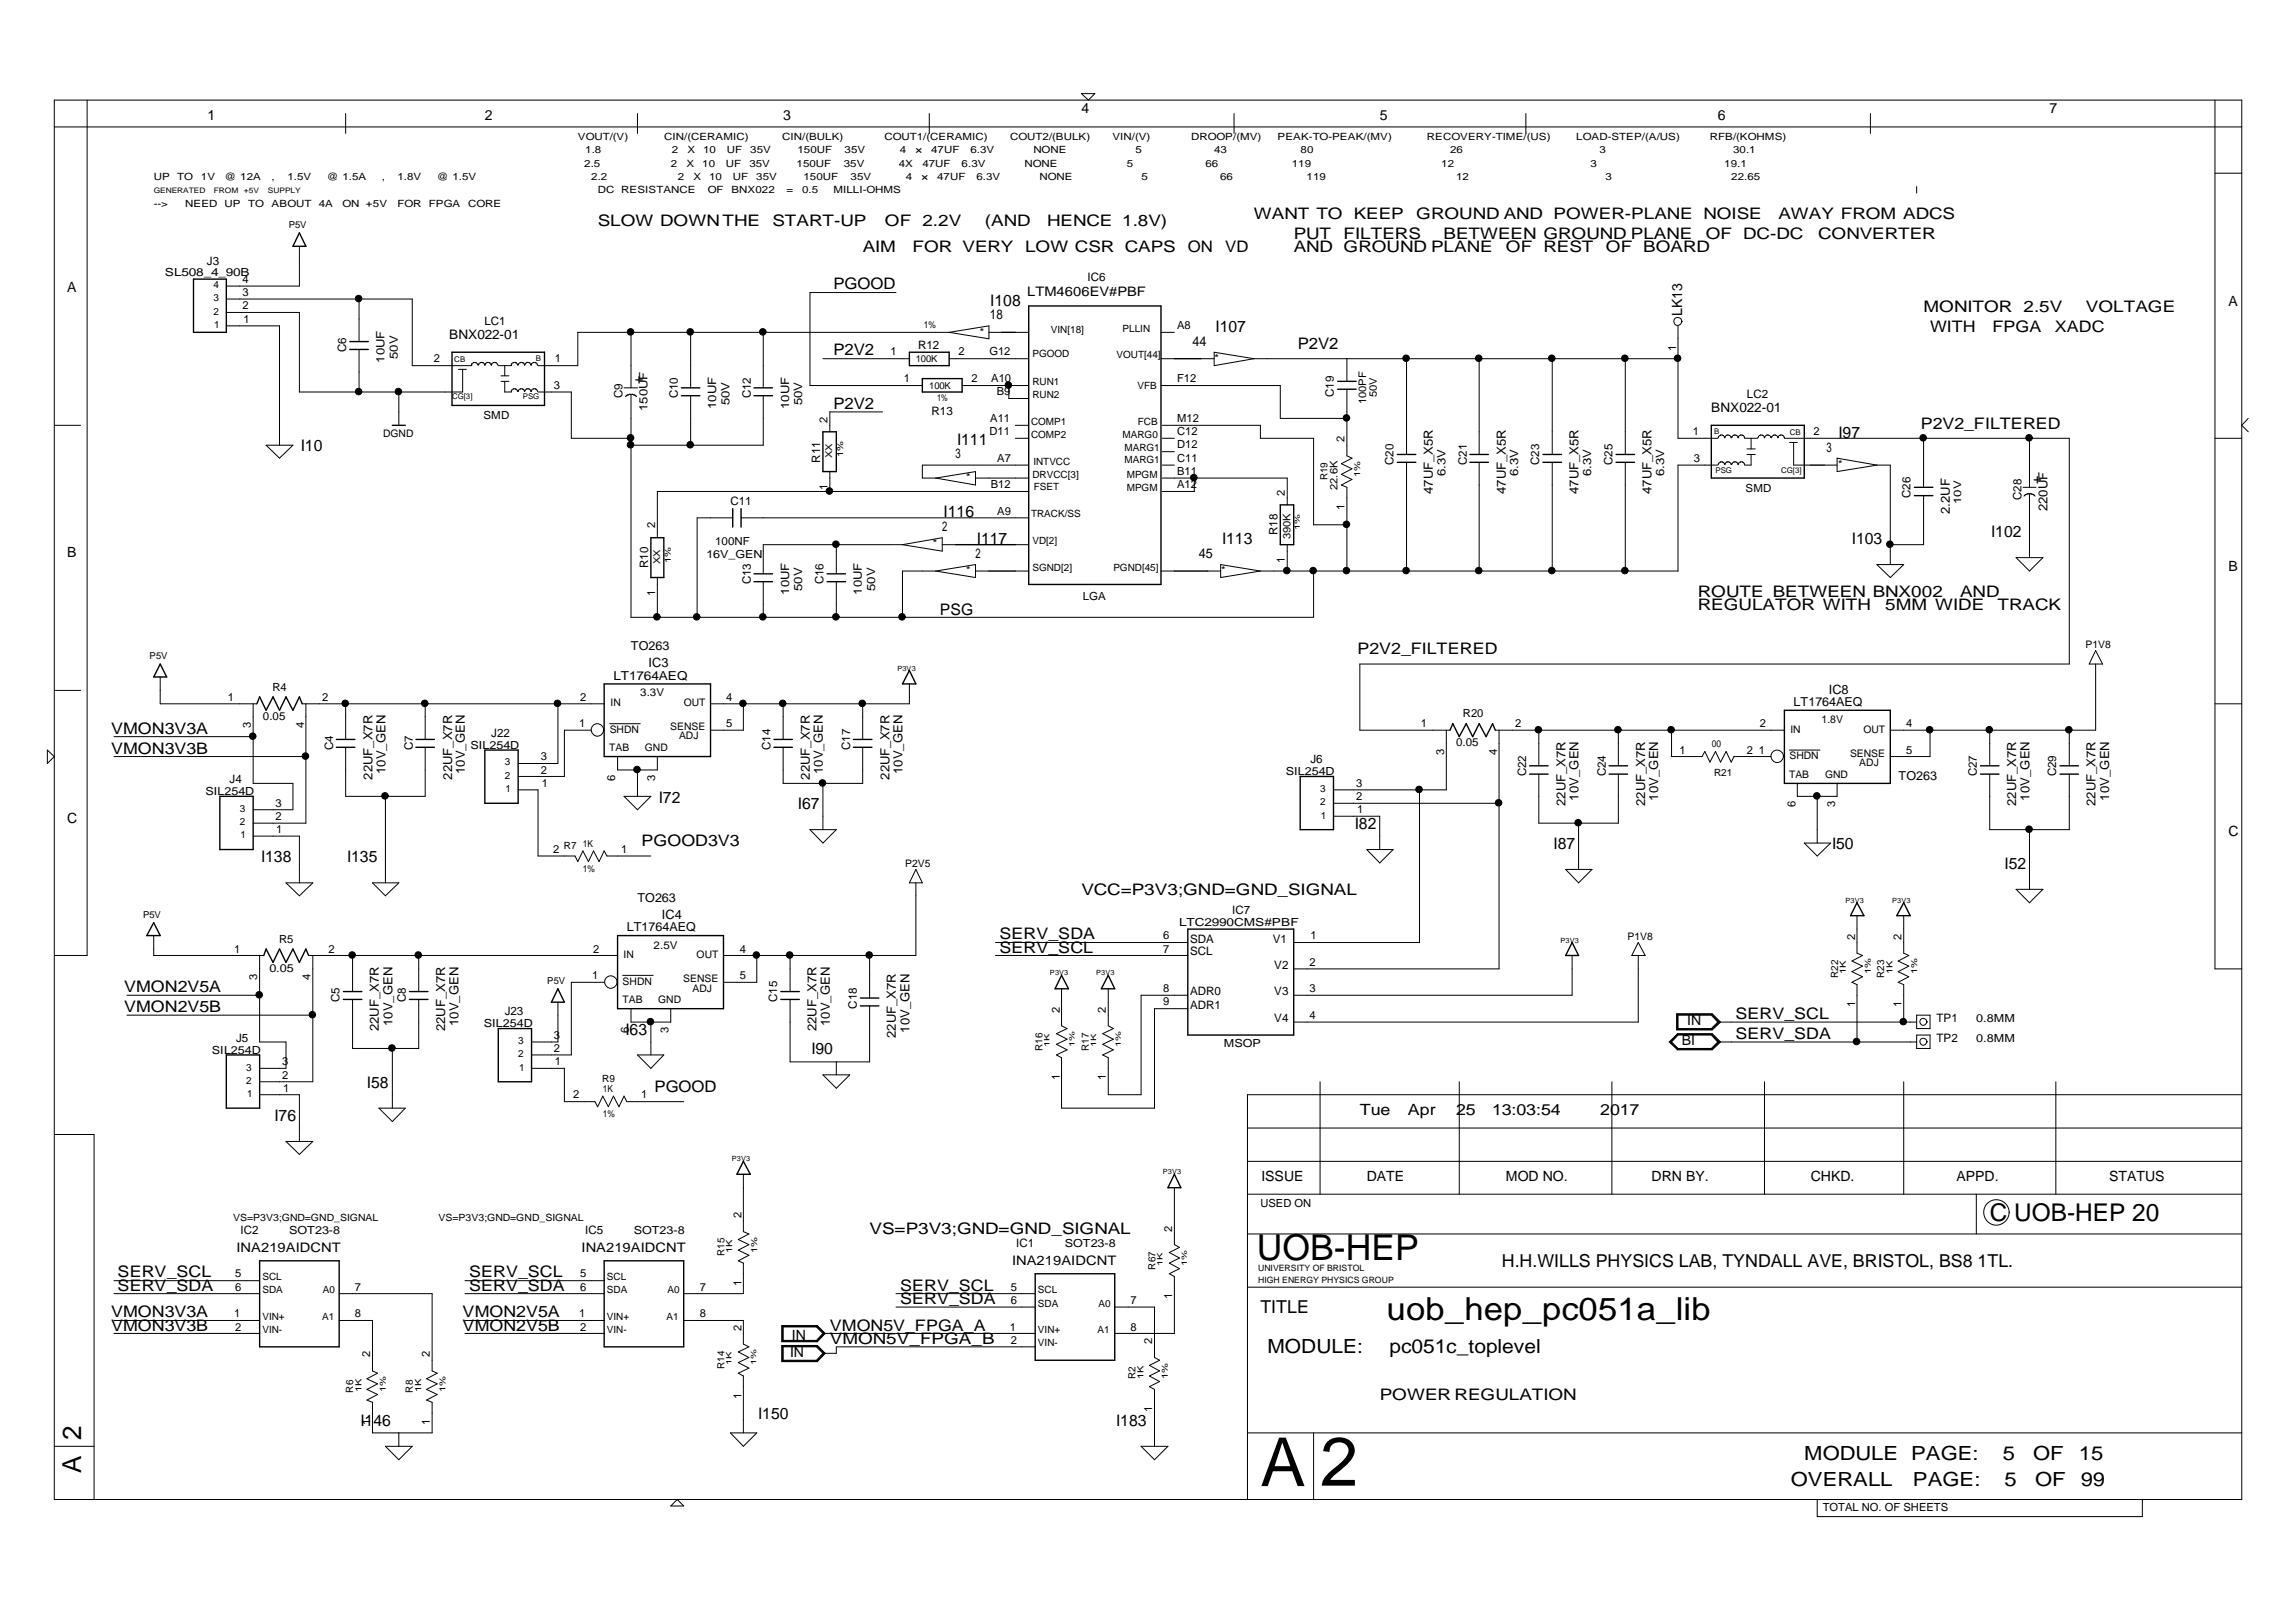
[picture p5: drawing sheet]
<svg xmlns="http://www.w3.org/2000/svg" width="420mm" height="297mm" viewBox="0 0 420 297" stroke-linecap="round" stroke-linejoin="round" font-family="sans-serif">
<defs><g id="words">
<text font-size="12.6" x="241.7" y="271.9">2</text>
<text font-size="12.4" x="230.8" y="272">A</text>
<text font-size="6.5" x="230.1" y="230.7">UOB-HEP</text>
<text font-size="5.8" x="253.9" y="241.7">uob_hep_pc051a_lib</text>
<g font-size="4.8">
<text x="14.9" y="263.5" transform="rotate(-90 14.9 263.5)">2</text>
<text x="14.9" y="269.5" transform="rotate(-90 14.9 269.5)">A</text>
</g>
<text font-size="4.5" x="364.3" y="223.4">C UOB-HEP 20</text>
<g font-size="3.6">
<text x="232" y="247.7">MODULE:</text>
<text x="254.4" y="247.7">pc051c_toplevel</text>
<text x="330.3" y="267.2">MODULE PAGE:</text>
<text x="366.6" y="267.2">5</text>
<text x="372.2" y="267.2">OF</text>
<text x="380.6" y="267.2">15</text>
<text x="327.9" y="272">OVERALL</text>
<text x="350.2" y="272">PAGE:</text>
<text x="367" y="272">5</text>
<text x="372.6" y="272">OF</text>
<text x="380.9" y="272">99</text>
</g>
<g font-size="3.3">
<text x="274.9" y="231.9">H.H.WILLS PHYSICS LAB, TYNDALL AVE, BRISTOL, BS8 1TL.</text>
<text x="230.8" y="240.3">TITLE</text>
</g>
<g font-size="2.9">
<text x="109.4" y="41.4">SLOW DOWNTHE</text>
<text x="141.4" y="41.4">START-UP</text>
<text x="162" y="41.4">OF</text>
<text x="168.9" y="41.4">2.2V</text>
<text x="180.3" y="41.4">(AND</text>
<text x="191.7" y="41.4">HENCE 1.8V)</text>
<text x="229.6" y="40.1">WANT TO</text>
<text x="247.9" y="40.1">KEEP</text>
<text x="259.3" y="40.1">GROUND AND POWER-PLANE NOISE</text>
<text x="325.6" y="40.1">AWAY FROM ADCS</text>
<text x="157.9" y="46.2">AIM</text>
<text x="167.1" y="46.2">FOR VERY</text>
<text x="187.7" y="46.2">LOW CSR CAPS</text>
<text x="217.5" y="46.2">ON</text>
<text x="224.3" y="46.2">VD</text>
<text x="236.8" y="46.2">AND GROUND PLANE</text>
<text x="236.8" y="43.7">PUT</text>
<text x="246" y="43.7">FILTERS</text>
<text x="264.3" y="43.7">BETWEEN GROUND PLANE</text>
<text x="275.7" y="46.2">OF</text>
<text x="282.6" y="46.2">REST</text>
<text x="294" y="46.2">OF</text>
<text x="300.9" y="46.2">BOARD</text>
<text x="312.3" y="43.7">OF</text>
<text x="319.1" y="43.7">DC-DC</text>
<text x="332.9" y="43.7">CONVERTER</text>
<text x="152.6" y="53">PGOOD</text>
<text x="181.3" y="55.9">I108</text>
<text x="352.2" y="57.1">MONITOR 2.5V</text>
<text x="381.9" y="57.1">VOLTAGE</text>
<text x="152.6" y="65.1">P2V2</text>
<text x="222.5" y="60.7">I107</text>
<text x="237.6" y="63.9">P2V2</text>
<text x="353.3" y="60.7">WITH</text>
<text x="364.8" y="60.7">FPGA</text>
<text x="376.2" y="60.7">XADC</text>
<text x="152.6" y="74.8">P2V2</text>
<text x="55.1" y="82.6">I10</text>
<text x="175.2" y="81.4">I111</text>
<text x="336.6" y="80.1">I97</text>
<text x="351.7" y="78.4">P2V2_FILTERED</text>
<text x="172.8" y="94.7">I116</text>
<text x="178.8" y="99.6">I117</text>
<text x="223.7" y="99.6">I113</text>
<text x="339" y="99.6">I103</text>
<text x="364.5" y="98.3">I102</text>
<text x="172.1" y="112.5">PSG</text>
<text x="310.8" y="111.7">REGULATOR WITH</text>
<text x="310.8" y="109.3">ROUTE BETWEEN BNX002</text>
<text x="345.1" y="111.7">5MM WIDE</text>
<text x="358.9" y="109.3">AND</text>
<text x="365.7" y="111.7">TRACK</text>
<text x="248.5" y="119.8">P2V2_FILTERED</text>
<text x="20.4" y="138">VMON3V3B</text>
<text x="20.4" y="134.3">VMON3V3A</text>
<text x="120.6" y="146.9">I72</text>
<text x="146.1" y="148.1">I67</text>
<text x="117.5" y="154.9">PGOOD3V3</text>
<text x="248" y="151.8">I82</text>
<text x="284.4" y="155.4">I87</text>
<text x="335.4" y="155.4">I50</text>
<text x="47.8" y="157.9">I138</text>
<text x="63.5" y="157.9">I135</text>
<text x="367" y="159">I52</text>
<text x="198" y="163.9">VCC=P3V3;GND=GND_SIGNAL</text>
<text x="183" y="171.9">SERV_SDA</text>
<text x="183" y="174.4">SERV_SCL</text>
<text x="22.7" y="181.6">VMON2V5A</text>
<text x="22.7" y="185.3">VMON2V5B</text>
<text x="114.5" y="189.3">I63</text>
<text x="317.7" y="190.1">SERV_SDA</text>
<text x="317.7" y="186.5">SERV_SCL</text>
<text x="148.5" y="193">I90</text>
<text x="67.2" y="199.1">I58</text>
<text x="119.8" y="199.8">PGOOD</text>
<text x="50.2" y="205.2">I76</text>
<text x="159.2" y="225.8">VS=P3V3;GND=GND_SIGNAL</text>
<text x="21.5" y="233.8">SERV_SCL</text>
<text x="85.9" y="233.8">SERV_SCL</text>
<text x="21.5" y="236.3">SERV_SDA</text>
<text x="85.9" y="236.3">SERV_SDA</text>
<text x="164.8" y="236.3">SERV_SCL</text>
<text x="164.8" y="238.6">SERV_SDA</text>
<text x="20.4" y="243.5">VMON3V3B</text>
<text x="20.4" y="241.1">VMON3V3A</text>
<text x="84.7" y="243.5">VMON2V5B</text>
<text x="84.7" y="241.1">VMON2V5A</text>
<text x="151.9" y="243.5">VMON5V_FPGA_A</text>
<text x="151.9" y="245.9">VMON5V_FPGA_B</text>
<text x="252.6" y="256.2">POWER REGULATION</text>
<text x="66" y="261">I146</text>
<text x="138.8" y="259.8">I150</text>
<text x="204.3" y="261">I183</text>
</g>
<g font-size="2.8">
<text x="249" y="204.1">Tue</text>
<text x="257.8" y="204.1">Apr</text>
<text x="266.6" y="204.1">25</text>
<text x="273.2" y="204.1">13:03:54</text>
<text x="293" y="204.1">2017</text>
</g>
<g font-size="2.6">
<text x="38" y="21.9">1</text>
<text x="88.8" y="21.9">2</text>
<text x="143.4" y="21.9">3</text>
<text x="198" y="20.7">4</text>
<text x="252.6" y="21.9">5</text>
<text x="314.5" y="21.9">6</text>
<text x="375.2" y="20.7">7</text>
<text x="12.3" y="53.5">A</text>
<text x="308" y="57.9" transform="rotate(-90 308 57.9)">LK13</text>
<text x="408" y="55.9">A</text>
<text x="117.7" y="70.3" transform="rotate(-90 117.7 70.3)">+</text>
<text x="373.8" y="88.5" transform="rotate(-90 373.8 88.5)">+</text>
<text x="12.3" y="102">B</text>
<text x="408" y="104.4">B</text>
<text x="12.3" y="150.6">C</text>
<text x="408" y="152.9">C</text>
<text x="307.9" y="191.3">BI</text>
<text x="308.9" y="187.7">IN</text>
<text x="230.9" y="216.1">ISSUE</text>
<text x="250.2" y="216.1">DATE</text>
<text x="275.7" y="216.1">MOD NO.</text>
<text x="302.4" y="216.1">DRN BY.</text>
<text x="331.5" y="216.1">CHKD.</text>
<text x="358.2" y="216.1">APPD.</text>
<text x="386.1" y="216.1">STATUS</text>
<text x="145" y="245.2">IN</text>
<text x="144.6" y="248.4">IN</text>
</g>
<g font-size="2.5">
<text x="181.2" y="58.4">18</text>
<text x="218.3" y="63.3">44</text>
<text x="175" y="83.9">3</text>
<text x="334.4" y="82.7">3</text>
<text x="172.5" y="97.2">2</text>
<text x="178.6" y="102.1">2</text>
<text x="219.5" y="102.1">45</text>
</g>
<g font-size="2.4">
<text x="188.1" y="54.2">LTM4606EV#PBF</text>
<text x="82.2" y="62.1">BNX022-01</text>
<text x="313.3" y="75.5">BNX022-01</text>
<text x="43.3" y="229.1">INA219AIDCNT</text>
<text x="106.5" y="229.1">INA219AIDCNT</text>
<text x="185.3" y="231.5">INA219AIDCNT</text>
</g>
<g font-size="2.3">
<text x="262.3" y="90.5" transform="rotate(-90 262.3 90.5)">47UF_X5R</text>
<text x="275.7" y="90.5" transform="rotate(-90 275.7 90.5)">47UF_X5R</text>
<text x="289" y="90.5" transform="rotate(-90 289 90.5)">47UF_X5R</text>
<text x="302.4" y="90.5" transform="rotate(-90 302.4 90.5)">47UF_X5R</text>
<text x="357" y="94.1" transform="rotate(-90 357 94.1)">2.2UF</text>
<text x="374.9" y="93.6" transform="rotate(-90 374.9 93.6)">220UF</text>
<text x="115.5" y="119">TO263</text>
<text x="112.3" y="124.4">LT1764AEQ</text>
<text x="118.7" y="122.1">IC3</text>
<text x="328.4" y="129.2">LT1764AEQ</text>
<text x="334.8" y="127">IC8</text>
<text x="68.2" y="142.7" transform="rotate(-90 68.2 142.7)">22UF_X7R</text>
<text x="70.6" y="141.7" transform="rotate(-90 70.6 141.7)">10V_GEN</text>
<text x="82.8" y="142.7" transform="rotate(-90 82.8 142.7)">22UF_X7R</text>
<text x="85.1" y="141.7" transform="rotate(-90 85.1 141.7)">10V_GEN</text>
<text x="148.3" y="142.7" transform="rotate(-90 148.3 142.7)">22UF_X7R</text>
<text x="150.7" y="141.7" transform="rotate(-90 150.7 141.7)">10V_GEN</text>
<text x="162.8" y="142.7" transform="rotate(-90 162.8 142.7)">22UF_X7R</text>
<text x="165.2" y="141.7" transform="rotate(-90 165.2 141.7)">10V_GEN</text>
<text x="347.6" y="142.7">TO263</text>
<text x="286.6" y="147.5" transform="rotate(-90 286.6 147.5)">22UF_X7R</text>
<text x="289" y="146.5" transform="rotate(-90 289 146.5)">10V_GEN</text>
<text x="301.2" y="147.5" transform="rotate(-90 301.2 147.5)">22UF_X7R</text>
<text x="303.6" y="146.5" transform="rotate(-90 303.6 146.5)">10V_GEN</text>
<text x="369.1" y="147.5" transform="rotate(-90 369.1 147.5)">22UF_X7R</text>
<text x="371.5" y="146.5" transform="rotate(-90 371.5 146.5)">10V_GEN</text>
<text x="383.7" y="147.5" transform="rotate(-90 383.7 147.5)">22UF_X7R</text>
<text x="386.1" y="146.5" transform="rotate(-90 386.1 146.5)">10V_GEN</text>
<text x="116.7" y="165.1">TO263</text>
<text x="114.8" y="170.5">LT1764AEQ</text>
<text x="121.2" y="168.3">IC4</text>
<text x="69.4" y="188.8" transform="rotate(-90 69.4 188.8)">22UF_X7R</text>
<text x="71.8" y="187.8" transform="rotate(-90 71.8 187.8)">10V_GEN</text>
<text x="81.5" y="188.8" transform="rotate(-90 81.5 188.8)">22UF_X7R</text>
<text x="83.9" y="187.8" transform="rotate(-90 83.9 187.8)">10V_GEN</text>
<text x="149.5" y="188.8" transform="rotate(-90 149.5 188.8)">22UF_X7R</text>
<text x="151.9" y="187.8" transform="rotate(-90 151.9 187.8)">10V_GEN</text>
<text x="164" y="190" transform="rotate(-90 164 190)">22UF_X7R</text>
<text x="166.5" y="189" transform="rotate(-90 166.5 189)">10V_GEN</text>
</g>
<g font-size="2.1">
<text x="37.9" y="48.5">J3</text>
<text x="199.1" y="51.3">IC6</text>
<text x="88.7" y="59.5">LC1</text>
<text x="63.4" y="64.5" transform="rotate(-90 63.4 64.5)">C6</text>
<text x="72.8" y="65.7" transform="rotate(-90 72.8 65.7)">50V</text>
<text x="168.1" y="63.9">R12</text>
<text x="70.4" y="66.4" transform="rotate(-90 70.4 66.4)">10UF</text>
<text x="114" y="72.8" transform="rotate(-90 114 72.8)">C9</text>
<text x="118.6" y="75.2" transform="rotate(-90 118.6 75.2)">150UF</text>
<text x="124.1" y="72.9" transform="rotate(-90 124.1 72.9)">C10</text>
<text x="131.1" y="74.9" transform="rotate(-90 131.1 74.9)">10UF</text>
<text x="133.6" y="74.2" transform="rotate(-90 133.6 74.2)">50V</text>
<text x="137.4" y="72.9" transform="rotate(-90 137.4 72.9)">C12</text>
<text x="144.5" y="74.9" transform="rotate(-90 144.5 74.9)">10UF</text>
<text x="146.8" y="74.2" transform="rotate(-90 146.8 74.2)">50V</text>
<text x="170.6" y="76">R13</text>
<text x="244.2" y="72.7" transform="rotate(-90 244.2 72.7)">C19</text>
<text x="319.8" y="72.8">LC2</text>
<text x="150.1" y="84.7" transform="rotate(-90 150.1 84.7)">R11</text>
<text x="255.1" y="85.1" transform="rotate(-90 255.1 85.1)">C20</text>
<text x="264.6" y="87.2" transform="rotate(-90 264.6 87.2)">6.3V</text>
<text x="268.5" y="85.1" transform="rotate(-90 268.5 85.1)">C21</text>
<text x="277.9" y="87.2" transform="rotate(-90 277.9 87.2)">6.3V</text>
<text x="281.8" y="85.1" transform="rotate(-90 281.8 85.1)">C23</text>
<text x="291.3" y="87.2" transform="rotate(-90 291.3 87.2)">6.3V</text>
<text x="295.2" y="85.1" transform="rotate(-90 295.2 85.1)">C25</text>
<text x="304.7" y="87.2" transform="rotate(-90 304.7 87.2)">6.3V</text>
<text x="133.7" y="92.4">C11</text>
<text x="349.8" y="91.1" transform="rotate(-90 349.8 91.1)">C26</text>
<text x="370.1" y="91.6" transform="rotate(-90 370.1 91.6)">C28</text>
<text x="233.9" y="97.9" transform="rotate(-90 233.9 97.9)">R18</text>
<text x="118.7" y="104" transform="rotate(-90 118.7 104)">R10</text>
<text x="137.4" y="107" transform="rotate(-90 137.4 107)">C13</text>
<text x="150.7" y="107" transform="rotate(-90 150.7 107)">C16</text>
<text x="144.5" y="108.8" transform="rotate(-90 144.5 108.8)">10UF</text>
<text x="146.8" y="108.2" transform="rotate(-90 146.8 108.2)">50V</text>
<text x="157.8" y="108.8" transform="rotate(-90 157.8 108.8)">10UF</text>
<text x="160.2" y="108.2" transform="rotate(-90 160.2 108.2)">50V</text>
<text x="61" y="137.3" transform="rotate(-90 61 137.3)">C4</text>
<text x="75.6" y="137.3" transform="rotate(-90 75.6 137.3)">C7</text>
<text x="89.9" y="134.8">J22</text>
<text x="141.1" y="137.3" transform="rotate(-90 141.1 137.3)">C14</text>
<text x="155.7" y="137.3" transform="rotate(-90 155.7 137.3)">C17</text>
<text x="42" y="143.4">J4</text>
<text x="239.9" y="139.7">J6</text>
<text x="279.4" y="142.1" transform="rotate(-90 279.4 142.1)">C22</text>
<text x="294" y="142.1" transform="rotate(-90 294 142.1)">C24</text>
<text x="361.9" y="142.1" transform="rotate(-90 361.9 142.1)">C27</text>
<text x="376.5" y="142.1" transform="rotate(-90 376.5 142.1)">C29</text>
<text x="225.6" y="167.3">IC7</text>
<text x="217.9" y="172.5">SDA</text>
<text x="233" y="172.5">V1</text>
<text x="217.9" y="174.9">SCL</text>
<text x="233.3" y="177.3">V2</text>
<text x="62.2" y="183.4" transform="rotate(-90 62.2 183.4)">C5</text>
<text x="74.3" y="183.4" transform="rotate(-90 74.3 183.4)">C8</text>
<text x="92.4" y="185.8">J23</text>
<text x="142.3" y="183.4" transform="rotate(-90 142.3 183.4)">C15</text>
<text x="156.8" y="184.6" transform="rotate(-90 156.8 184.6)">C18</text>
<text x="217.9" y="184.6">ADR1</text>
<text x="217.9" y="182.2">ADR0</text>
<text x="233.3" y="182.2">V3</text>
<text x="43.2" y="190.7">J5</text>
<text x="233.3" y="187.1">V4</text>
<text x="354.5" y="190.7">TP2</text>
<text x="354.5" y="187.1">TP1</text>
<text x="44.1" y="225.8">IC2</text>
<text x="107.1" y="225.8">IC5</text>
<text x="186" y="228.3">IC1</text>
</g>
<g font-size="2">
<text x="30.2" y="50.6">SL508_4_90B</text>
<text x="44.4" y="51.8">4</text>
<text x="44.4" y="56.6">2</text>
<text x="44.4" y="54.1">3</text>
<text x="44.6" y="59">1</text>
<text x="163" y="65.1">1</text>
<text x="175.5" y="65.1">2</text>
<text x="179.4" y="61.4">*</text>
<text x="181.1" y="65.1">G12</text>
<text x="215.5" y="60.2">A8</text>
<text x="306.9" y="64.2" transform="rotate(-90 306.9 64.2)">1</text>
<text x="79.5" y="66.3">2</text>
<text x="101.4" y="71.2">3</text>
<text x="101.5" y="66.3">1</text>
<text x="165.5" y="70">1</text>
<text x="177.8" y="70">2</text>
<text x="181.5" y="70">A10</text>
<text x="215.5" y="70">F12</text>
<text x="222.4" y="66.2">*</text>
<text x="88.5" y="76.7">SMD</text>
<text x="151.5" y="77.3" transform="rotate(-90 151.5 77.3)">2</text>
<text x="181.3" y="77.2">A11</text>
<text x="182.5" y="72.3">B9</text>
<text x="215.5" y="77.2">M12</text>
<text x="181.1" y="79.6">D11</text>
<text x="215.5" y="79.6">C12</text>
<text x="215.5" y="82.1">D12</text>
<text x="246.2" y="81" transform="rotate(-90 246.2 81)">2</text>
<text x="309.9" y="79.6">1</text>
<text x="332" y="79.6">2</text>
<text x="151.5" y="89.7" transform="rotate(-90 151.5 89.7)">1</text>
<text x="176.9" y="88.1">*</text>
<text x="181.4" y="89.4">B12</text>
<text x="182.6" y="84.5">A7</text>
<text x="215.5" y="84.5">C11</text>
<text x="215.5" y="89.4">A12</text>
<text x="215.5" y="87">B11</text>
<text x="310.1" y="84.5">3</text>
<text x="336.5" y="85.6">*</text>
<text x="182.6" y="94.3">A9</text>
<text x="235.2" y="90.7" transform="rotate(-90 235.2 90.7)">2</text>
<text x="246.2" y="93.3" transform="rotate(-90 246.2 93.3)">1</text>
<text x="319.6" y="90.1">SMD</text>
<text x="119.9" y="96.7" transform="rotate(-90 119.9 96.7)">2</text>
<text x="130.9" y="99.7">100NF</text>
<text x="170.8" y="100.2">*</text>
<text x="129.3" y="102.1">16V_GEN</text>
<text x="176.9" y="105.1">*</text>
<text x="223.6" y="105.1">*</text>
<text x="235.2" y="103.1" transform="rotate(-90 235.2 103.1)">1</text>
<text x="119.9" y="109.2" transform="rotate(-90 119.9 109.2)">1</text>
<text x="198.2" y="109.8">LGA</text>
<text x="41.7" y="128.2">1</text>
<text x="48.1" y="131.8">0.05</text>
<text x="49.9" y="126.4">R4</text>
<text x="59" y="128.2">2</text>
<text x="106.2" y="128.2">2</text>
<text x="117.2" y="127.5">3.3V</text>
<text x="133" y="128.2">4</text>
<text x="267.8" y="131.3">R20</text>
<text x="45.9" y="133.2" transform="rotate(-90 45.9 133.2)">3</text>
<text x="55.7" y="133.2" transform="rotate(-90 55.7 133.2)">4</text>
<text x="86.1" y="137">SIL254D</text>
<text x="106" y="133">1</text>
<text x="133" y="133">5</text>
<text x="260.1" y="133">1</text>
<text x="266.6" y="136.6">0.05</text>
<text x="277.4" y="133">2</text>
<text x="307.5" y="138">1</text>
<text x="319.8" y="138">2</text>
<text x="322" y="138">1</text>
<text x="322.2" y="133">2</text>
<text x="333.5" y="132.3">1.8V</text>
<text x="348.9" y="138">5</text>
<text x="348.9" y="133">4</text>
<text x="99" y="141.6">2</text>
<text x="99" y="139.1">3</text>
<text x="99.2" y="144">1</text>
<text x="112.6" y="143" transform="rotate(-90 112.6 143)">6</text>
<text x="119.9" y="143" transform="rotate(-90 119.9 143)">3</text>
<text x="235.4" y="141.9">SIL254D</text>
<text x="248.3" y="144">3</text>
<text x="264.4" y="138.1" transform="rotate(-90 264.4 138.1)">3</text>
<text x="274.1" y="138.1" transform="rotate(-90 274.1 138.1)">4</text>
<text x="37.6" y="145.5">SIL254D</text>
<text x="50.4" y="147.6">3</text>
<text x="248.3" y="146.4">2</text>
<text x="248.4" y="148.9">1</text>
<text x="328.7" y="147.8" transform="rotate(-90 328.7 147.8)">6</text>
<text x="336" y="147.8" transform="rotate(-90 336 147.8)">3</text>
<text x="50.4" y="150.1">2</text>
<text x="50.6" y="152.5">1</text>
<text x="101.3" y="156.2">2</text>
<text x="113.7" y="156.2">1</text>
<text x="51.1" y="172.5">R5</text>
<text x="119.7" y="173.6">2.5V</text>
<text x="213" y="171.9">6</text>
<text x="215.8" y="169.5">LTC2990CMS#PBF</text>
<text x="239.9" y="171.9">1</text>
<text x="339.6" y="172" transform="rotate(-90 339.6 172)">2</text>
<text x="348.1" y="172" transform="rotate(-90 348.1 172)">2</text>
<text x="42.9" y="174.4">1</text>
<text x="47.1" y="179.4" transform="rotate(-90 47.1 179.4)">3</text>
<text x="49.3" y="177.9">0.05</text>
<text x="56.8" y="179.4" transform="rotate(-90 56.8 179.4)">4</text>
<text x="60.1" y="174.4">2</text>
<text x="108.4" y="179.2">1</text>
<text x="108.6" y="174.4">2</text>
<text x="135.4" y="174.4">4</text>
<text x="135.4" y="179.2">5</text>
<text x="213" y="174.4">7</text>
<text x="239.7" y="176.7">2</text>
<text x="194" y="185.4" transform="rotate(-90 194 185.4)">2</text>
<text x="202.5" y="185.4" transform="rotate(-90 202.5 185.4)">2</text>
<text x="213" y="181.6">8</text>
<text x="213" y="184">9</text>
<text x="239.7" y="181.6">3</text>
<text x="339.6" y="184.4" transform="rotate(-90 339.6 184.4)">1</text>
<text x="348.1" y="184.4" transform="rotate(-90 348.1 184.4)">1</text>
<text x="88.6" y="188">SIL254D</text>
<text x="101.4" y="190.1">3</text>
<text x="115.1" y="189.1" transform="rotate(-90 115.1 189.1)">6</text>
<text x="122.4" y="189.1" transform="rotate(-90 122.4 189.1)">3</text>
<text x="224.1" y="191.6">MSOP</text>
<text x="239.7" y="186.5">4</text>
<text x="361.8" y="190.7">0.8MM</text>
<text x="361.8" y="187.1">0.8MM</text>
<text x="38.8" y="192.8">SIL254D</text>
<text x="51.7" y="197.4">2</text>
<text x="51.7" y="194.9">3</text>
<text x="101.4" y="192.6">2</text>
<text x="101.5" y="194.9">1</text>
<text x="194" y="197.7" transform="rotate(-90 194 197.7)">1</text>
<text x="202.5" y="197.7" transform="rotate(-90 202.5 197.7)">1</text>
<text x="51.8" y="199.8">1</text>
<text x="104.9" y="201">2</text>
<text x="117.4" y="201">1</text>
<text x="230.8" y="220.9">USED ON</text>
<text x="53" y="225.8">SOT23-8</text>
<text x="116" y="225.8">SOT23-8</text>
<text x="135.8" y="223" transform="rotate(-90 135.8 223)">2</text>
<text x="214.6" y="225.4" transform="rotate(-90 214.6 225.4)">2</text>
<text x="43" y="233.8">5</text>
<text x="106.2" y="233.8">5</text>
<text x="194.9" y="228.3">SOT23-8</text>
<text x="43" y="236.3">6</text>
<text x="65" y="236.3">7</text>
<text x="106.2" y="236.3">6</text>
<text x="128.1" y="236.3">7</text>
<text x="135.8" y="235.3" transform="rotate(-90 135.8 235.3)">1</text>
<text x="185" y="236.3">5</text>
<text x="185" y="238.6">6</text>
<text x="207" y="238.6">7</text>
<text x="214.6" y="237.8" transform="rotate(-90 214.6 237.8)">1</text>
<text x="42.9" y="241.1">1</text>
<text x="43" y="243.5">2</text>
<text x="65" y="241.1">8</text>
<text x="106" y="241.1">1</text>
<text x="106.2" y="243.5">2</text>
<text x="128.1" y="241.1">8</text>
<text x="135.8" y="243.6" transform="rotate(-90 135.8 243.6)">2</text>
<text x="184.9" y="243.5">1</text>
<text x="185" y="245.9">2</text>
<text x="207" y="243.5">8</text>
<text x="210.9" y="246" transform="rotate(-90 210.9 246)">2</text>
<text x="67.8" y="248.4" transform="rotate(-90 67.8 248.4)">2</text>
<text x="78.7" y="248.4" transform="rotate(-90 78.7 248.4)">2</text>
<text x="135.8" y="256" transform="rotate(-90 135.8 256)">1</text>
<text x="67.8" y="260.8" transform="rotate(-90 67.8 260.8)">1</text>
<text x="78.7" y="260.8" transform="rotate(-90 78.7 260.8)">1</text>
<text x="210.9" y="258.4" transform="rotate(-90 210.9 258.4)">1</text>
<text x="333.7" y="276.5">TOTAL NO. OF SHEETS</text>
</g>
<g font-size="1.9">
<text x="250.1" y="73.9" transform="rotate(-90 250.1 73.9)">100PF</text>
<text x="252.1" y="72.7" transform="rotate(-90 252.1 72.7)">50V</text>
<text x="70.1" y="80">DGND</text>
<text x="244.9" y="89.6" transform="rotate(-90 244.9 89.6)">22.6K</text>
<text x="359" y="92.2" transform="rotate(-90 359 92.2)">10V</text>
<text x="236.3" y="98.6" transform="rotate(-90 236.3 98.6)">390K</text>
<text x="381.8" y="118.6">P1V8</text>
<text x="111.8" y="129.2">IN</text>
<text x="125.2" y="129.2">OUT</text>
<text x="111.5" y="137.5">TAB</text>
<text x="111.6" y="134.1">SHDN</text>
<text x="118.1" y="137.5">GND</text>
<text x="122.7" y="133.6">SENSE</text>
<text x="124.3" y="135.3">ADJ</text>
<text x="327.8" y="134.1">IN</text>
<text x="341.2" y="134.1">OUT</text>
<text x="327.5" y="142.4">TAB</text>
<text x="327.6" y="139">SHDN</text>
<text x="334.1" y="142.4">GND</text>
<text x="338.7" y="138.5">SENSE</text>
<text x="340.4" y="140.2">ADJ</text>
<text x="165.7" y="158.6">P2V5</text>
<text x="298" y="172">P1V8</text>
<text x="114.2" y="175.4">IN</text>
<text x="125.1" y="179.8">SENSE</text>
<text x="127.5" y="175.4">OUT</text>
<text x="114" y="183.6">TAB</text>
<text x="114" y="180.2">SHDN</text>
<text x="120.5" y="183.6">GND</text>
<text x="126.8" y="181.5">ADJ</text>
</g>
<g font-size="1.8">
<text x="105.8" y="25.6">VOUT/(V)</text>
<text x="107.1" y="28.1">1.8</text>
<text x="121.6" y="25.6">CIN/(CERAMIC)</text>
<text x="123" y="28.1">2</text>
<text x="125.8" y="28.1">X</text>
<text x="128.7" y="28.1">10</text>
<text x="133" y="28.1">UF</text>
<text x="137.4" y="28.1">35V</text>
<text x="143.2" y="25.6">CIN/(BULK)</text>
<text x="146" y="28.1">150UF</text>
<text x="154.6" y="28.1">35V</text>
<text x="161.9" y="25.6">COUT1/(CERAMIC)</text>
<text x="164.7" y="28.1">4</text>
<text x="167.6" y="28.1">×</text>
<text x="170.5" y="28.1">47UF</text>
<text x="177.7" y="28.1">6.3V</text>
<text x="184.9" y="25.6">COUT2/(BULK)</text>
<text x="189.2" y="28.1">NONE</text>
<text x="203.7" y="25.6">VIN/(V)</text>
<text x="207.9" y="28.1">5</text>
<text x="218.1" y="25.6">DROOP/(MV)</text>
<text x="222.3" y="28.1">43</text>
<text x="233.9" y="25.6">PEAK-TO-PEAK/(MV)</text>
<text x="238.1" y="28.1">80</text>
<text x="261.2" y="25.6">RECOVERY-TIME/(US)</text>
<text x="265.5" y="28.1">26</text>
<text x="288.6" y="25.6">LOAD-STEP/(A/US)</text>
<text x="292.8" y="28.1">3</text>
<text x="313" y="25.6">RFB/(KOHMS)</text>
<text x="317.3" y="28.1">30.1</text>
<text x="28.1" y="32.9">UP</text>
<text x="32.5" y="32.9">TO</text>
<text x="36.8" y="32.9">1V</text>
<text x="41.1" y="32.9">@ 12A</text>
<text x="49.7" y="32.9">,</text>
<text x="52.6" y="32.9">1.5V</text>
<text x="59.8" y="32.9">@ 1.5A</text>
<text x="69.9" y="32.9">,</text>
<text x="72.8" y="32.9">1.8V</text>
<text x="80" y="32.9">@ 1.5V</text>
<text x="107" y="30.5">2.5</text>
<text x="108.2" y="32.9">2.2</text>
<text x="109.4" y="35.3">DC RESISTANCE</text>
<text x="122.8" y="30.5">2</text>
<text x="124.1" y="32.9">2</text>
<text x="125.7" y="30.5">X</text>
<text x="126.9" y="32.9">X</text>
<text x="128.6" y="30.5">10</text>
<text x="129.6" y="35.3">OF</text>
<text x="129.8" y="32.9">10</text>
<text x="132.9" y="30.5">UF</text>
<text x="133.9" y="35.3">BNX022</text>
<text x="134.1" y="32.9">UF</text>
<text x="137.2" y="30.5">35V</text>
<text x="138.5" y="32.9">35V</text>
<text x="144" y="35.3">=</text>
<text x="145.8" y="30.5">150UF</text>
<text x="146.8" y="35.3">0.5</text>
<text x="147.1" y="32.9">150UF</text>
<text x="152.6" y="35.3">MILLI-OHMS</text>
<text x="154.5" y="30.5">35V</text>
<text x="155.7" y="32.9">35V</text>
<text x="164.5" y="30.5">4X</text>
<text x="165.8" y="32.9">4</text>
<text x="168.7" y="32.9">×</text>
<text x="168.9" y="30.5">47UF</text>
<text x="171.6" y="32.9">47UF</text>
<text x="176.1" y="30.5">6.3V</text>
<text x="178.8" y="32.9">6.3V</text>
<text x="187.6" y="30.5">NONE</text>
<text x="190.3" y="32.9">NONE</text>
<text x="206.3" y="30.5">5</text>
<text x="209" y="32.9">5</text>
<text x="220.7" y="30.5">66</text>
<text x="223.4" y="32.9">66</text>
<text x="236.5" y="30.5">119</text>
<text x="239.2" y="32.9">119</text>
<text x="263.9" y="30.5">12</text>
<text x="266.6" y="32.9">12</text>
<text x="291.2" y="30.5">3</text>
<text x="293.9" y="32.9">3</text>
<text x="315.7" y="30.5">19.1</text>
<text x="316.9" y="32.9">22.65</text>
<text x="28.1" y="37.8">--&gt;</text>
<text x="33.9" y="37.8">NEED UP</text>
<text x="45.4" y="37.8">TO</text>
<text x="49.7" y="37.8">ABOUT</text>
<text x="58.4" y="37.8">4A</text>
<text x="62.7" y="37.8">ON +5V</text>
<text x="72.8" y="37.8">FOR</text>
<text x="78.5" y="37.8">FPGA</text>
<text x="85.7" y="37.8">CORE</text>
<text x="39.1" y="52.7">4</text>
<text x="39.1" y="55.2">3</text>
<text x="39.1" y="57.6">2</text>
<text x="39.2" y="60">1</text>
<text x="189" y="65.3">PGOOD</text>
<text x="192.4" y="61">VIN[18]</text>
<text x="204.4" y="65.6">VOUT[44]</text>
<text x="205.5" y="60.7">PLLIN</text>
<text x="189" y="70.5">RUN1</text>
<text x="208.2" y="71.2">VFB</text>
<text x="188.8" y="77.8">COMP1</text>
<text x="189" y="72.8">RUN2</text>
<text x="208.3" y="77.8">FCB</text>
<text x="188.8" y="80.1">COMP2</text>
<text x="205.5" y="80.1">MARG0</text>
<text x="205.9" y="82.6">MARG1</text>
<text x="189" y="87.4">DRVCC[3]</text>
<text x="189.2" y="85">INTVCC</text>
<text x="189.3" y="89.6">FSET</text>
<text x="205.9" y="84.8">MARG1</text>
<text x="206.3" y="87.4">MPGM</text>
<text x="206.3" y="89.9">MPGM</text>
<text x="243" y="87.9" transform="rotate(-90 243 87.9)">R19</text>
<text x="188.8" y="94.7">TRACK/SS</text>
<text x="189" y="99.6">VD[2]</text>
<text x="189" y="104.4">SGND[2]</text>
<text x="203.8" y="104.4">PGND[45]</text>
<text x="92.4" y="140.1">3</text>
<text x="92.4" y="142.5">2</text>
<text x="313.8" y="142">R21</text>
<text x="43.9" y="148.6">3</text>
<text x="92.6" y="145">1</text>
<text x="241.7" y="145">3</text>
<text x="241.7" y="147.4">2</text>
<text x="241.8" y="149.8">1</text>
<text x="43.9" y="151">2</text>
<text x="44.1" y="153.4">1</text>
<text x="103.2" y="155.4">R7</text>
<text x="336.5" y="178.9" transform="rotate(-90 336.5 178.9)">R22</text>
<text x="345" y="178.9" transform="rotate(-90 345 178.9)">R23</text>
<text x="94.9" y="191">3</text>
<text x="45.1" y="196">3</text>
<text x="94.9" y="193.5">2</text>
<text x="95" y="196">1</text>
<text x="110.3" y="198">R9</text>
<text x="190.9" y="192.3" transform="rotate(-90 190.9 192.3)">R16</text>
<text x="199.3" y="192.3" transform="rotate(-90 199.3 192.3)">R17</text>
<text x="45.1" y="198.3">2</text>
<text x="45.2" y="200.8">1</text>
<text x="42.7" y="223.5">VS=P3V3;GND=GND_SIGNAL</text>
<text x="80.3" y="223.5">VS=P3V3;GND=GND_SIGNAL</text>
<text x="132.6" y="229.9" transform="rotate(-90 132.6 229.9)">R15</text>
<text x="211.5" y="232.4" transform="rotate(-90 211.5 232.4)">R67</text>
<text x="48" y="236.7">SDA</text>
<text x="48" y="234.3">SCL</text>
<text x="59.1" y="236.7">A0</text>
<text x="111.1" y="236.7">SDA</text>
<text x="111.1" y="234.3">SCL</text>
<text x="122.2" y="236.7">A0</text>
<text x="190" y="239.1">SDA</text>
<text x="190" y="236.7">SCL</text>
<text x="201.1" y="239.1">A0</text>
<text x="48" y="241.6">VIN+</text>
<text x="48" y="244">VIN-</text>
<text x="59" y="241.6">A1</text>
<text x="111.1" y="241.6">VIN+</text>
<text x="111.1" y="244">VIN-</text>
<text x="122" y="241.6">A1</text>
<text x="190" y="244">VIN+</text>
<text x="200.9" y="244">A1</text>
<text x="132.6" y="250.6" transform="rotate(-90 132.6 250.6)">R14</text>
<text x="190" y="246.4">VIN-</text>
<text x="64.6" y="254.9" transform="rotate(-90 64.6 254.9)">R6</text>
<text x="75.6" y="254.9" transform="rotate(-90 75.6 254.9)">R8</text>
<text x="207.9" y="252.4" transform="rotate(-90 207.9 252.4)">R2</text>
</g>
<g font-size="1.7">
<text x="52.9" y="41.8">P5V</text>
<text x="169.1" y="60">1%</text>
<text x="167.7" y="66.3">100K</text>
<text x="170.1" y="71.2">100K</text>
<text x="171.6" y="73.4">1%</text>
<text x="152.3" y="83.9" transform="rotate(-90 152.3 83.9)">XX</text>
<text x="120.9" y="103.2" transform="rotate(-90 120.9 103.2)">XX</text>
<text x="27.4" y="120.7">P5V</text>
<text x="313.4" y="136.8">00</text>
<text x="106.7" y="155">1K</text>
<text x="106.7" y="159.5">1%</text>
<text x="26.2" y="168">P5V</text>
<text x="100.2" y="180.1">P5V</text>
<text x="110.4" y="199.9">1K</text>
<text x="110.4" y="204.4">1%</text>
</g>
<g font-size="1.6">
<text x="230.3" y="232.7">UNIVERSITY OF BRISTOL</text>
<text x="230.3" y="234.8">HIGH ENERGY PHYSICS GROUP</text>
</g>
<g font-size="1.5">
<text x="154.4" y="83.7" transform="rotate(-90 154.4 83.7)">1%</text>
<text x="249" y="87.3" transform="rotate(-90 249 87.3)">1%</text>
<text x="122.8" y="103.1" transform="rotate(-90 122.8 103.1)">1%</text>
<text x="337.9" y="178.3" transform="rotate(-90 337.9 178.3)">1K</text>
<text x="342.5" y="178.3" transform="rotate(-90 342.5 178.3)">1%</text>
<text x="346.5" y="178.3" transform="rotate(-90 346.5 178.3)">1K</text>
<text x="351" y="178.3" transform="rotate(-90 351 178.3)">1%</text>
<text x="134.1" y="229.3" transform="rotate(-90 134.1 229.3)">1K</text>
<text x="138.6" y="229.3" transform="rotate(-90 138.6 229.3)">1%</text>
<text x="66.2" y="254.8" transform="rotate(-90 66.2 254.8)">1K</text>
<text x="70.6" y="254.8" transform="rotate(-90 70.6 254.8)">1%</text>
<text x="77.1" y="254.8" transform="rotate(-90 77.1 254.8)">1K</text>
<text x="81.6" y="254.8" transform="rotate(-90 81.6 254.8)">1%</text>
<text x="209.3" y="252.3" transform="rotate(-90 209.3 252.3)">1K</text>
<text x="213.8" y="252.3" transform="rotate(-90 213.8 252.3)">1%</text>
</g>
<g font-size="1.4">
<text x="28.1" y="35.3">GENERATED</text>
<text x="39.1" y="35.3">FROM</text>
<text x="44.7" y="35.3">+5V</text>
<text x="49.1" y="35.3">SUPPLY</text>
<text x="83.2" y="66.3">CB</text>
<text x="98.1" y="66.1">B</text>
<text x="82.8" y="73.1">CG[3]</text>
<text x="95.7" y="73.1">PSG</text>
<text x="313.8" y="79.5">B</text>
<text x="327.7" y="79.6">CB</text>
<text x="314.1" y="86.5">PSG</text>
<text x="326.1" y="86.5">CG[3]</text>
</g>
<g font-size="1.3">
<text x="237.9" y="97" transform="rotate(-90 237.9 97)">1%</text>
<text x="164.3" y="122.7">P3V3</text>
<text x="337.9" y="165.2">P3V3</text>
<text x="346.4" y="165.2">P3V3</text>
<text x="285.7" y="172.5">P3V3</text>
<text x="192.2" y="178.5">P3V3</text>
<text x="200.7" y="178.5">P3V3</text>
<text x="192.1" y="191.6" transform="rotate(-90 192.1 191.6)">1K</text>
<text x="196.7" y="191.6" transform="rotate(-90 196.7 191.6)">1%</text>
<text x="200.7" y="191.6" transform="rotate(-90 200.7 191.6)">1K</text>
<text x="205.2" y="191.6" transform="rotate(-90 205.2 191.6)">1%</text>
<text x="134" y="212.5">P3V3</text>
<text x="212.9" y="214.9">P3V3</text>
<text x="212.8" y="231.7" transform="rotate(-90 212.8 231.7)">1K</text>
<text x="217.3" y="231.7" transform="rotate(-90 217.3 231.7)">1%</text>
<text x="133.9" y="249.9" transform="rotate(-90 133.9 249.9)">1K</text>
<text x="138.5" y="249.9" transform="rotate(-90 138.5 249.9)">1%</text>
</g>
</g></defs>
<g fill="none" stroke="#000" stroke-width=".25">
<path d="M35.4 51.1h6v9.7h-6zM54.8 42.6l1.2 2.5h-2.4zM188.3 56h24.2v51h-24.2zM64 64h3.4M64 62.5h3.4M71.8 77.8h2.4M82.8 64.5h16.9v9.7h-16.9zM124.7 72.4h3.4M124.7 71h3.4M138 72.4h3.4M138 71h3.4M150.7 79h2.4v7.3h-2.4z"/>
<path d="M166.5 64.5h7.3v2.4h-7.3zM168.9 69.3h7.2v2.4h-7.2zM183.4 60.8h2.5M215 65.7h4.8M244.9 71.2h3.4M244.9 69.8h3.4M313.3 77.8h17v9.7h-17zM119.2 98.4h2.3v7.3h-2.3zM134.1 93.1v3.4M135.7 93.1v3.4M175 99.7h10.9M234.4 92.4h2.4v7.3h-2.4z"/>
<path d="M255.8 84.6h3.4M255.8 83.2h3.4M269.1 84.6h3.4M269.1 83.2h3.4M282.5 84.6h3.4M282.5 83.2h3.4M295.9 84.6h3.3M295.9 83.2h3.3M331.5 85.1h2.5M350.5 90.7h3.4M350.5 89.2h3.4M138 106.5h3.4"/>
<path d="M138 105h3.4M151.4 106.5h3.4M151.4 105h3.4M181.1 104.5h4.8M215 104.5h6.1M29.3 121.5l1.2 2.4h-2.4zM47 128.8l.5-1.3 1.2 2.5 1.3-2.5 1.2 2.5 1.2-2.5 1.2 2.5 1.2-2.5 .5 1.3M61.6 136.8h3.4M61.6 135.3h3.4M76.1 136.8h3.4M76.1 135.3h3.4M88.8 137.3h6.1v9.7h-6.1z"/>
<path d="M110.6 125.2h19.5v13.3h-19.5zM141.7 136.8h3.4M141.7 135.3h3.4M156.2 136.8h3.4M156.2 135.3h3.4M166.5 122.7l1.2 2.5h-2.5zM265.5 133.6l.5-1.1 1.2 2.3 1.2-2.3 1.2 2.3 1.2-2.3 1.3 2.3 1.2-2.3 .5 1.1M326.7 130h19.4v13.4h-19.4zM40.3 145.7h6v9.8h-6zM238 142.1h6.1v9.7h-6.1zM280 141.7h3.4M280 140.2h3.4"/>
<path d="M294.6 141.7h3.4M294.6 140.2h3.4M362.6 141.7h3.4M362.6 140.2h3.4M377.1 141.7h3.4M377.1 140.2h3.4M28.1 168.9l1.2 2.3h-2.4zM48.3 174.9l.4-1.2 1.3 2.4 1.2-2.4 1.2 2.4 1.2-2.4 1.2 2.4 1.2-2.4 .5 1.2M113.1 171.2h19.4v13.4h-19.4zM194.3 178.5l1.3 2.5h-2.4zM202.9 178.5l1.2 2.5h-2.5zM217.5 170h19.3v19.4h-19.3z"/>
<path d="M287.8 172.5l1.2 2.4h-2.4zM340 165.2l1.2 2.4h-2.4zM348.5 165.2l1.2 2.4h-2.4zM41.4 193.1h6.1v9.7h-6.1zM62.9 182.9h3.3M62.9 181.5h3.3M75 182.9h3.4M75 181.5h3.4M91.2 188.2h6.1v9.8h-6.1zM102.1 181l1.2 2.4h-2.3zM143 182.9h3.3M143 181.5h3.3"/>
<path d="M157.5 184.1h3.4M157.5 182.7h3.4M136.1 212.5l1.3 2.4h-2.5zM215 214.9l1.2 2.5h-2.4zM47.5 230.8h14.6v15.7h-14.6zM110.6 230.8h14.6v15.7h-14.6zM189.5 233.1h14.6v15.9h-14.6z"/>
</g>
<g fill="none" stroke="#000" stroke-width=".18">
<path d="M9.9 18.3h400.5v256.1h-400.5zM16 18.3v156.6h-6.1M198 17.1h2.4l-1.1 1.2zM405.5 18.3v159h4.9M9.9 23.2h400.5M63.3 20.8v3.6M116.7 20.8v3.6M170.1 20.8v3.6M225.9 20.8v3.6M279.3 20.8v3.6M342.4 20.8v3.6M350.9 34.2v1.1"/>
<path d="M405.5 31.7h4.9M41.4 59.6h9.8v21.9M41.4 57.2h13.4v14.5h29.9v-4.1M41.4 54.7h34.1v12.2h10.9M54.8 45.1v7.3h-13.4M65.7 54.7v7.8M164 53.5h-15.7v17.1h20.6M307.2 59.6v20.6h7.3M307.9 58.8a.73 .73 0 0 1-1 .7 .73 .73 0 0 1-.3-1.2 .73 .73 0 0 1 1.2 .2l.2 .4M9.9 77.8h4.9M65.7 64v7.7M73 71.7v6.1"/>
<path d="M83.9 67.6h1.5M86.5 66.5l-.2 .3M86.9 66.3l-.3 .1M87 66.3l.3 .2M87.4 66.6l.1 .2M87.7 66.5l-.1 .3M88.2 66.3l-.4 .1M88.3 66.3l.3 .2M88.7 66.6l.1 .2M88.8 66.8h.1M88.9 66.5l-.1 .3M89.4 66.3l-.4 .1"/>
<path d="M89.4 66.3l.4 .2M89.9 66.6v.2M89.9 66.8h.1M90.1 66.5l-.2 .3M90.5 66.3l-.3 .1M90.6 66.3l.4 .2M91.1 66.6v.2M91.2 66.9h2.5M91.7 69.8h1.5M91.7 68.8h1.5M92.4 66.9v1.9M92.4 69.8v1.9h1.3"/>
<path d="M93.8 71.3l-.2 .4M93.8 66.5l-.2 .3M94.2 71.2h-.4M94.2 66.3l-.4 .1M94.3 71.2l.3 .1M94.3 66.3l.3 .2M94.7 71.4l.1 .3M94.7 66.6l.1 .2M95 71.3l-.1 .4M95 66.5l-.1 .3M95.5 71.2h-.4M95.5 66.3l-.4 .1"/>
<path d="M95.5 71.2l.4 .1M95.5 66.3l.4 .2M96 71.4v.2M96 66.6v.2M96 66.8h.1M96 71.6v.1M96.2 71.3l-.2 .3M96.2 66.5l-.2 .3M96.6 71.2h-.3M96.6 66.3l-.3 .1M96.7 71.2l.4 .1M96.7 66.3l.4 .2"/>
<path d="M97.1 71.4l.1 .2M97.1 66.6l.1 .2M97.2 66.8h.1M97.2 71.6v.1M97.4 71.3l-.2 .3M97.4 66.5l-.2 .3M97.8 71.2h-.3M97.8 66.3l-.3 .1M97.9 71.2l.3 .1M97.9 66.3l.3 .2M98.3 71.4l.1 .3M98.3 66.6l.1 .2"/>
<path d="M98.5 71.7h6.1v8.5h10.9M114.2 71h2.5M115.5 72.2l-.6 .1-.4 .3M115.5 60.8v10.2M115.5 72.3v40.7h125v-8.5M115.6 72.2l.5 .1 .4 .3M126.4 60.8v10.2M126.4 72.4v9.1M139.7 72.4v9.1h-24.2M139.7 60.8v10.2M150.7 65.7h15.8M161.6 75.4h-9.7v3.6"/>
<path d="M173.8 65.7h14.5M173.8 60.8l7.3-1.2v2.4zM173.8 60.8h-68v6.1h-7.3M176.1 70.6h12.2M181.1 60.8h2.3M184.7 70.6v2.3h3.6M185.9 60.8h2.4M185.9 77.8h2.4M212.5 65.7h2.5M212.5 60.8h2.5M212.5 70.6h21.9v6h12.2M212.8 77.8h18v2.4h9.7v15.8h6.1"/>
<path d="M219.8 65.7h2.5M222.3 64.5l7.3 1.2-7.3 1.2zM229.6 65.7h77.6M246.6 65.7v4.1M246.6 71.2v12.2l.9 .5-1.9 1 1.9 .9-1.9 1 1.9 .9-1.9 1.1 1 .4v15.3M257.5 65.7v17.5M270.8 65.7v17.5M284.2 65.7v17.5M297.6 65.7v17.5M314.7 79.8l-.1 .3M315.2 79.6l-.4 .1M315.2 79.6l.4 .2"/>
<path d="M315.7 79.9l.1 .1M315.9 79.8l-.1 .2M316.3 79.6l-.3 .1M316.4 79.6l.4 .2M316.9 79.9v.2M317.2 79.8l-.2 .3M317.6 79.6l-.3 .1M317.7 79.6l.3 .2M318.1 79.9l.1 .1M318.4 79.8l-.2 .2M318.8 79.6l-.3 .1M318.9 79.6l.3 .2"/>
<path d="M319.3 79.9l.1 .2M322 79.8l-.1 .3M322.4 79.6l-.3 .1M322.5 79.6l.4 .2M323 79.9v.1M323.2 79.8l-.2 .2M323.6 79.6l-.3 .1M323.7 79.6l.4 .2M324.1 79.9l.1 .2M324.5 79.8l-.2 .3M324.9 79.6l-.3 .1M325 79.6l.3 .2"/>
<path d="M325.4 79.9l.1 .1M325.7 79.8l-.2 .2M326.1 79.6l-.4 .1M326.2 79.6l.3 .2M326.6 79.9l.1 .2M411.6 76.6l-1.2 1.2 1.2 1.2M48.7 81.5h4.9l-2.4 2.4zM134.1 94.8h-6.5v18.2M135.7 94.8h52.6M151.9 86.3v3.6M153.1 99.7v5.3M165.2 99.7h-25.5v5.3"/>
<path d="M165.2 99.7l7.3-1.3v2.5zM171.3 87.5l7.3-1.2v2.5zM172.5 99.7h2.5M178.6 87.5h9.7M185.9 80.2h2.4M185.9 99.7h2.4M188.3 85.1h-19.4v2.4h2.4M188.3 89.9h-68v8.5M212.8 87.5h22.9v4.9M212.8 80.2h2.2M212.8 82.7h2.2M212.8 85.1h2.2"/>
<path d="M218.6 87.5v2.4h-5.8M235.7 99.7v4.8M257.5 84.6v19.9M270.8 84.6v19.9M284.2 84.6v19.9M297.6 84.6v19.9M314.5 85.1h-7.3v19.4h-76.4M314.7 84.7l-.1 .3M315.2 84.5l-.4 .1M315.2 84.5l.4 .2M315.7 84.8l.1 .2M315.8 80v.1"/>
<path d="M315.8 85h.1M315.9 84.7l-.1 .3M316.3 84.5l-.3 .1M316.4 84.5l.4 .2M316.9 84.8v.2M317.2 84.7l-.2 .3M317.6 84.5l-.3 .1M317.7 84.5l.3 .2M318.1 84.8l.1 .2M318.2 80v.1M318.2 85h.1M318.4 84.7l-.2 .3"/>
<path d="M318.8 84.5l-.3 .1M318.9 84.5l.3 .2M319.3 84.8l.1 .2M319.4 80.2h2.4M319.8 83.2h1.5M319.8 82.2h1.5M320.6 83.2v1.9h-1.2M320.6 80.2v2M323 80v.1M325.5 80v.1M326.7 80.2h52.1v41.3h-129.8v12.1h16.5M327.6 81h1.4"/>
<path d="M328.4 81v4.1h3.1M334 85.1h2.3M336.3 83.9l7.3 1.2-7.3 1.2zM343.6 85.1h2.5v18.2M352.2 90.7v9h-6.1M352.2 80.2v9M370.4 89.2h2.3M371.5 90.4l-.5 .1-.5 .3M371.5 80.2v9M371.5 90.5v11.6M371.6 90.4l.5 .1 .5 .3M405.5 80.2h4.9"/>
<path d="M120.3 105.7v7.3M139.7 106.5v6.5M153.1 106.5v6.5M171.3 104.5l7.3-1.2v2.4zM171.3 104.5h-6.1v8.5M178.6 104.5h2.5M185.9 104.5h2.4M212.5 104.5h2.5M221.1 104.5h2.4M223.5 103.3l7.3 1.2-7.3 1.2zM343.6 103.3h4.9l-2.4 2.4zM369.1 102.1h4.9l-2.5 2.4z"/>
<path d="M383.7 119.1l1.2 2.4h-2.4zM8.7 137.3l1.2 1.2-1.2 1.2zM9.9 126.4h4.9M20.9 138.5h35.1M20.9 134.8h25.4M29.3 123.9v4.9h17.7M46.3 128.8v14.6h7.3v4.8h-7.3M55.3 128.8h55.3M56 128.8v21.9h-9.7M63.3 136.8v8.9h14.5v-8.9M63.3 128.8v6.5M77.8 128.8v6.5"/>
<path d="M102.1 128.8v10.9h-7.2M108.2 133.6h-4.9v8.5h-8.4M110.5 133.6a1.14 1.14 0 0 1-1.5 1 1.14 1.14 0 0 1-.4-1.8 1.14 1.14 0 0 1 1.9 .4l.1 .4M111.6 132.5h5.6M113.1 138.5v2.4h7.2v-2.4M136.1 128.8v4.8h-6M143.4 128.8v6.5M143.4 136.8v6.6h14.5v-6.6M157.9 128.8v6.5M166.5 125.2v3.6h-36.4M264.8 133.6v11h-20.7M273.8 133.6h52.9"/>
<path d="M274.4 133.6v43.7h-37.6M281.7 133.6v6.6M296.3 133.6v6.6M306 133.6v4.9h5.6l.5-1 .9 2 1.1-2 .9 2 1-2 .9 2 .5-1h6.8M326.5 138.4a1.14 1.14 0 0 1-1.6 1.1 1.14 1.14 0 0 1-.3-1.9 1.14 1.14 0 0 1 1.8 .4l.2 .5M327.6 137.3h5.6M353.3 133.6v4.9h-7.2M364.3 133.6v6.6M378.8 133.6v6.6M383.7 121.5v12.1h-37.6M405.5 128.8h4.9M46.3 153h8.5v8.6"/>
<path d="M70.6 145.7v15.9M94.9 144.6h3.6v12.1h6.8l.5 1 .9-2 1 2 1-2 1 2 .9-2 .5 1h8.1M114.2 145.7h5l-2.5 2.5zM116.7 140.9v4.8M148.3 151.8h4.8l-2.4 2.5zM150.7 143.4v8.4M167.7 159.1l1.2 2.5h-2.4zM244.1 149.4h8.5v6.1M244.1 147h30.3M250.2 155.5h4.8l-2.4 2.4zM259.9 144.6v27.9h-23.1M281.7 141.7v9h14.6v-9"/>
<path d="M286.6 159.1h4.9l-2.5 2.5zM289 150.7v8.4M329 143.4v2.3h7.3v-2.3M330.3 154.3h4.8l-2.4 2.4zM332.7 145.7v8.6M364.3 141.7v10.1h14.5v-10.1M371.5 151.8v11M28.1 171.2v3.7h20.2M47.5 174.9v15.8h4.9v4.8h-4.9M52.4 161.6h4.9l-2.5 2.3zM56.5 174.9h56.6M57.3 174.9v23.1h-9.8"/>
<path d="M64.5 174.9v6.6M68.2 161.6h4.8l-2.4 2.3zM76.7 174.9v6.6M110.6 179.8h-6v13.3h-7.3M113 179.7a1.14 1.14 0 0 1-1.6 1.1 1.14 1.14 0 0 1-.3-1.9 1.14 1.14 0 0 1 1.8 .5l.2 .4M114 178.5h5.6M138.5 174.9v4.9h-6M144.6 174.9v6.6M159.2 174.9v7.8M167.7 161.6v13.3h-35.2M182.2 174.9h35.3M182.2 172.5h35.3"/>
<path d="M287.8 174.9v7.3h-51M299.9 172.5l1.3 2.4h-2.5zM299.9 174.9v12.2h-63.1M340 167.6v6.8l1 .5-2 1 2 .9-2 1 2 1-2 1 1 .4v10.5M348.5 167.6v6.8l1 .5-2 1 2 .9-2 1 2 1-2 1 1 .4v6.9M369.1 162.8h4.9l-2.5 2.4zM23.2 182.2h24.3M23.2 185.8h34.1M64.5 182.9v9h12.2v-9M71.8 191.9v10.9M97.3 195.5h6v6.1h5.6l.5 1 1-2 1 2 .9-2 1 2 .9-2 .6 1h10.4M102.1 183.4v7.3h-4.8"/>
<path d="M115.5 184.6v2.5h7.3v-2.5M116.7 193.1h4.8l-2.3 2.4zM119.2 187.1v6M144.6 182.9v11.4h14.6v-10.2M150.7 196.7h4.9l-2.5 2.5zM153.1 194.3v2.4M194.3 181v6.7l1.1 .5-2 1 2 1-2 .9 2 1-2 1 .9 .5v9.2h17.1v-18.2h6.1M202.9 181v6.7l.9 .5-1.9 1 1.9 1-1.9 .9 1.9 1-1.9 1 1 .5v6.8h6v-18.2h8.6M241.7 198v20.6M267.2 198v20.6M295.1 198v20.6M305.6 190.7l1.5-1.5h6.4l1.5 1.5-1.5 1.4h-6.4z"/>
<path d="M305.8 190.7l1.4-1.4h6.2l1.3 1.4-1.3 1.3h-6.2zM307 185.5h6.5l1.5 1.6-1.5 1.4h-6.5zM307 185.6h6.4l1.4 1.5-1.4 1.3h-6.4zM307.1 185.7h6.3l1.3 1.4-1.3 1.2h-6.3zM307.1 189.3h6.3l1.4 1.4-1.4 1.4h-6.3l-1.3-1.4zM307.2 185.8h6.1l1.2 1.3-1.2 1.1h-6.1zM307.2 189.4h6.1l1.2 1.3-1.2 1.2h-6.1l-1.2-1.2zM314.5 187.1h36.4M314.5 190.7h36.4M323 198v20.6M348.5 198v20.6M350.9 185.8h2.4v2.4h-2.4z"/>
<path d="M350.9 189.4h2.4v2.5h-2.4zM352.8 187a.63 .63 0 0 1-.9 .6 .63 .63 0 0 1-.2-1 .63 .63 0 0 1 1 .1l.1 .4M352.8 190.6a.63 .63 0 0 1-.9 .6 .63 .63 0 0 1-.2-1 .63 .63 0 0 1 1 .2l.1 .3M376.4 198v20.6M9.9 207.6h7.3v66.8M47.5 200.4h7.3v8.5M52.4 208.9h4.9l-2.5 2.4zM69.4 202.8h4.8l-2.4 2.5zM136.1 214.9v10.5l1 .4-1.9 1.1 1.9 .9-1.9 1 1.9 .9-1.9 1.1 .9 .4v5.6h-10.9M215 217.4v10.4l.9 .5-1.8 .9 1.8 1-1.8 1 1.8 1-1.8 .9 .9 .5v10.4h-10.9M228.4 212.5h182M228.4 206.5h182"/>
<path d="M228.4 218.6h182M361.8 218.6v7.2M410.4 200.4h-182v74M20.9 236.8h26.6M20.9 234.4h26.6M62.1 236.8h17v14.1l.9 .4-1.9 1 1.9 1-1.9 1 1.9 .9-1.9 1 1 .5v5.5h-10.9v-5.5l-1-.5 1.9-1-1.9-.9 1.9-1-1.9-1 1.9-1-.9-.4v-9.2h-6.1M85.1 236.8h25.5M85.1 234.4h25.5M164 236.8h25.5M164 239.2h25.5M204.1 239.2h7.3v9.2l.9 .6-1.9 .9 1.9 1-1.9 .9 1.9 1-1.9 1 1 .5v10.4M228.4 235.6h182"/>
<path d="M228.4 225.8h182M367.8 221.9a2.33 2.33 0 0 1-3.3 2.1 2.33 2.33 0 0 1-.5-3.9 2.33 2.33 0 0 1 3.8 1.2l.1 .6M20.9 241.7h26.6M20.9 244h26.6M85.1 241.7h25.5M85.1 244h25.5M125.2 241.7h10.9v4.3l1 .5-1.9 .9 1.9 1-1.9 1 1.9 1-1.9 .9 .9 .5v10.4M143.1 242.6h6.5l1.5 1.4-1.5 1.6h-6.5zM143.1 246.2h6.5l1.5 1.5-1.5 1.5h-6.5zM143.2 242.7h6.4l1.4 1.3-1.4 1.5h-6.4zM143.2 246.3h6.4l1.4 1.4-1.4 1.4h-6.4zM143.3 242.8h6.3l1.2 1.2-1.2 1.4h-6.3z"/>
<path d="M143.3 246.4h6.3l1.2 1.3-1.2 1.3h-6.3zM143.4 242.9h6.1l1.2 1.1-1.2 1.3h-6.1zM143.4 246.5h6.1l1.2 1.2-1.2 1.3h-6.1zM150.7 244h38.8M189.5 246.5h-36.4v1.2h-2.4M9.9 264.7h7.3M70.6 264.7h4.9l-2.5 2.5zM73 262.2v2.5M122.8 275.6l1.2-1.2 1.2 1.2zM133.7 262.2h4.8l-2.4 2.5zM208.9 264.7h4.9l-2.4 2.5zM228.4 262.2h182"/>
<path d="M240.5 262.2v12.2M332.7 274.4v3.2h59.5v-3.2"/>
<circle cx="65.6" cy="54.6" r=".6"/>
<circle cx="65.6" cy="71.7" r=".6"/>
<circle cx="72.9" cy="71.7" r=".6"/>
<circle cx="115.4" cy="60.7" r=".6"/>
<circle cx="126.4" cy="60.7" r=".6"/>
<circle cx="139.6" cy="60.7" r=".6"/>
<circle cx="184.6" cy="70.5" r=".6"/>
<circle cx="246.5" cy="76.5" r=".6"/>
<circle cx="257.4" cy="65.6" r=".6"/>
<circle cx="270.7" cy="65.6" r=".6"/>
<circle cx="284.1" cy="65.6" r=".6"/>
<circle cx="297.5" cy="65.6" r=".6"/>
<circle cx="307.1" cy="65.6" r=".6"/>
<circle cx="115.4" cy="80.1" r=".6"/>
<circle cx="115.4" cy="81.4" r=".6"/>
<circle cx="126.4" cy="81.4" r=".6"/>
<circle cx="151.8" cy="89.9" r=".6"/>
<circle cx="153" cy="99.6" r=".6"/>
<circle cx="218.6" cy="87.4" r=".6"/>
<circle cx="246.5" cy="96" r=".6"/>
<circle cx="346" cy="99.6" r=".6"/>
<circle cx="352.1" cy="80.1" r=".6"/>
<circle cx="371.5" cy="80.1" r=".6"/>
<circle cx="120.3" cy="112.9" r=".6"/>
<circle cx="127.5" cy="112.9" r=".6"/>
<circle cx="139.6" cy="112.9" r=".6"/>
<circle cx="153" cy="112.9" r=".6"/>
<circle cx="165.1" cy="112.9" r=".6"/>
<circle cx="235.6" cy="104.4" r=".6"/>
<circle cx="240.4" cy="104.4" r=".6"/>
<circle cx="246.5" cy="104.4" r=".6"/>
<circle cx="257.4" cy="104.4" r=".6"/>
<circle cx="270.7" cy="104.4" r=".6"/>
<circle cx="284.1" cy="104.4" r=".6"/>
<circle cx="297.5" cy="104.4" r=".6"/>
<circle cx="46.3" cy="134.7" r=".6"/>
<circle cx="55.9" cy="138.4" r=".6"/>
<circle cx="63.2" cy="128.7" r=".6"/>
<circle cx="77.8" cy="128.7" r=".6"/>
<circle cx="102.1" cy="128.7" r=".6"/>
<circle cx="136" cy="128.7" r=".6"/>
<circle cx="143.3" cy="128.7" r=".6"/>
<circle cx="157.8" cy="128.7" r=".6"/>
<circle cx="281.6" cy="133.6" r=".6"/>
<circle cx="296.2" cy="133.6" r=".6"/>
<circle cx="305.9" cy="133.6" r=".6"/>
<circle cx="353.3" cy="133.6" r=".6"/>
<circle cx="364.2" cy="133.6" r=".59"/>
<circle cx="378.7" cy="133.6" r=".59"/>
<circle cx="70.5" cy="145.7" r=".6"/>
<circle cx="116.6" cy="140.8" r=".6"/>
<circle cx="150.6" cy="143.3" r=".6"/>
<circle cx="259.8" cy="144.5" r=".6"/>
<circle cx="274.4" cy="146.9" r=".6"/>
<circle cx="288.9" cy="150.6" r=".6"/>
<circle cx="332.6" cy="145.7" r=".6"/>
<circle cx="371.5" cy="151.8" r=".6"/>
<circle cx="64.5" cy="174.8" r=".6"/>
<circle cx="76.6" cy="174.8" r=".6"/>
<circle cx="138.5" cy="174.8" r=".6"/>
<circle cx="144.6" cy="174.8" r=".6"/>
<circle cx="159.1" cy="174.8" r=".6"/>
<circle cx="47.4" cy="182.1" r=".6"/>
<circle cx="57.2" cy="185.7" r=".6"/>
<circle cx="71.7" cy="191.8" r=".6"/>
<circle cx="119.1" cy="187" r=".6"/>
<circle cx="339.9" cy="190.6" r=".6"/>
<circle cx="348.4" cy="187" r=".6"/>
</g>
<g fill="#000">
<circle cx="65.6" cy="54.6" r=".6"/>
<circle cx="65.6" cy="71.7" r=".6"/>
<circle cx="72.9" cy="71.7" r=".6"/>
<circle cx="115.4" cy="60.7" r=".6"/>
<circle cx="126.4" cy="60.7" r=".6"/>
<circle cx="139.6" cy="60.7" r=".6"/>
<circle cx="184.6" cy="70.5" r=".6"/>
<circle cx="246.5" cy="76.5" r=".6"/>
<circle cx="257.4" cy="65.6" r=".6"/>
<circle cx="270.7" cy="65.6" r=".6"/>
<circle cx="284.1" cy="65.6" r=".6"/>
<circle cx="297.5" cy="65.6" r=".6"/>
<circle cx="307.1" cy="65.6" r=".6"/>
<circle cx="115.4" cy="80.1" r=".6"/>
<circle cx="115.4" cy="81.4" r=".6"/>
<circle cx="126.4" cy="81.4" r=".6"/>
<circle cx="151.8" cy="89.9" r=".6"/>
<circle cx="153" cy="99.6" r=".6"/>
<circle cx="218.6" cy="87.4" r=".6"/>
<circle cx="246.5" cy="96" r=".6"/>
<circle cx="346" cy="99.6" r=".6"/>
<circle cx="352.1" cy="80.1" r=".6"/>
<circle cx="371.5" cy="80.1" r=".6"/>
<circle cx="120.3" cy="112.9" r=".6"/>
<circle cx="127.5" cy="112.9" r=".6"/>
<circle cx="139.6" cy="112.9" r=".6"/>
<circle cx="153" cy="112.9" r=".6"/>
<circle cx="165.1" cy="112.9" r=".6"/>
<circle cx="235.6" cy="104.4" r=".6"/>
<circle cx="240.4" cy="104.4" r=".6"/>
<circle cx="246.5" cy="104.4" r=".6"/>
<circle cx="257.4" cy="104.4" r=".6"/>
<circle cx="270.7" cy="104.4" r=".6"/>
<circle cx="284.1" cy="104.4" r=".6"/>
<circle cx="297.5" cy="104.4" r=".6"/>
<circle cx="46.3" cy="134.7" r=".6"/>
<circle cx="55.9" cy="138.4" r=".6"/>
<circle cx="63.2" cy="128.7" r=".6"/>
<circle cx="77.8" cy="128.7" r=".6"/>
<circle cx="102.1" cy="128.7" r=".6"/>
<circle cx="136" cy="128.7" r=".6"/>
<circle cx="143.3" cy="128.7" r=".6"/>
<circle cx="157.8" cy="128.7" r=".6"/>
<circle cx="281.6" cy="133.6" r=".6"/>
<circle cx="296.2" cy="133.6" r=".6"/>
<circle cx="305.9" cy="133.6" r=".6"/>
<circle cx="353.3" cy="133.6" r=".6"/>
<circle cx="364.2" cy="133.6" r=".59"/>
<circle cx="378.7" cy="133.6" r=".59"/>
<circle cx="70.5" cy="145.7" r=".6"/>
<circle cx="116.6" cy="140.8" r=".6"/>
<circle cx="150.6" cy="143.3" r=".6"/>
<circle cx="259.8" cy="144.5" r=".6"/>
<circle cx="274.4" cy="146.9" r=".6"/>
<circle cx="288.9" cy="150.6" r=".6"/>
<circle cx="332.6" cy="145.7" r=".6"/>
<circle cx="371.5" cy="151.8" r=".6"/>
<circle cx="64.5" cy="174.8" r=".6"/>
<circle cx="76.6" cy="174.8" r=".6"/>
<circle cx="138.5" cy="174.8" r=".6"/>
<circle cx="144.6" cy="174.8" r=".6"/>
<circle cx="159.1" cy="174.8" r=".6"/>
<circle cx="47.4" cy="182.1" r=".6"/>
<circle cx="57.2" cy="185.7" r=".6"/>
<circle cx="71.7" cy="191.8" r=".6"/>
<circle cx="119.1" cy="187" r=".6"/>
<circle cx="339.9" cy="190.6" r=".6"/>
<circle cx="348.4" cy="187" r=".6"/>
</g>
<use href="#words"/>
</svg>
